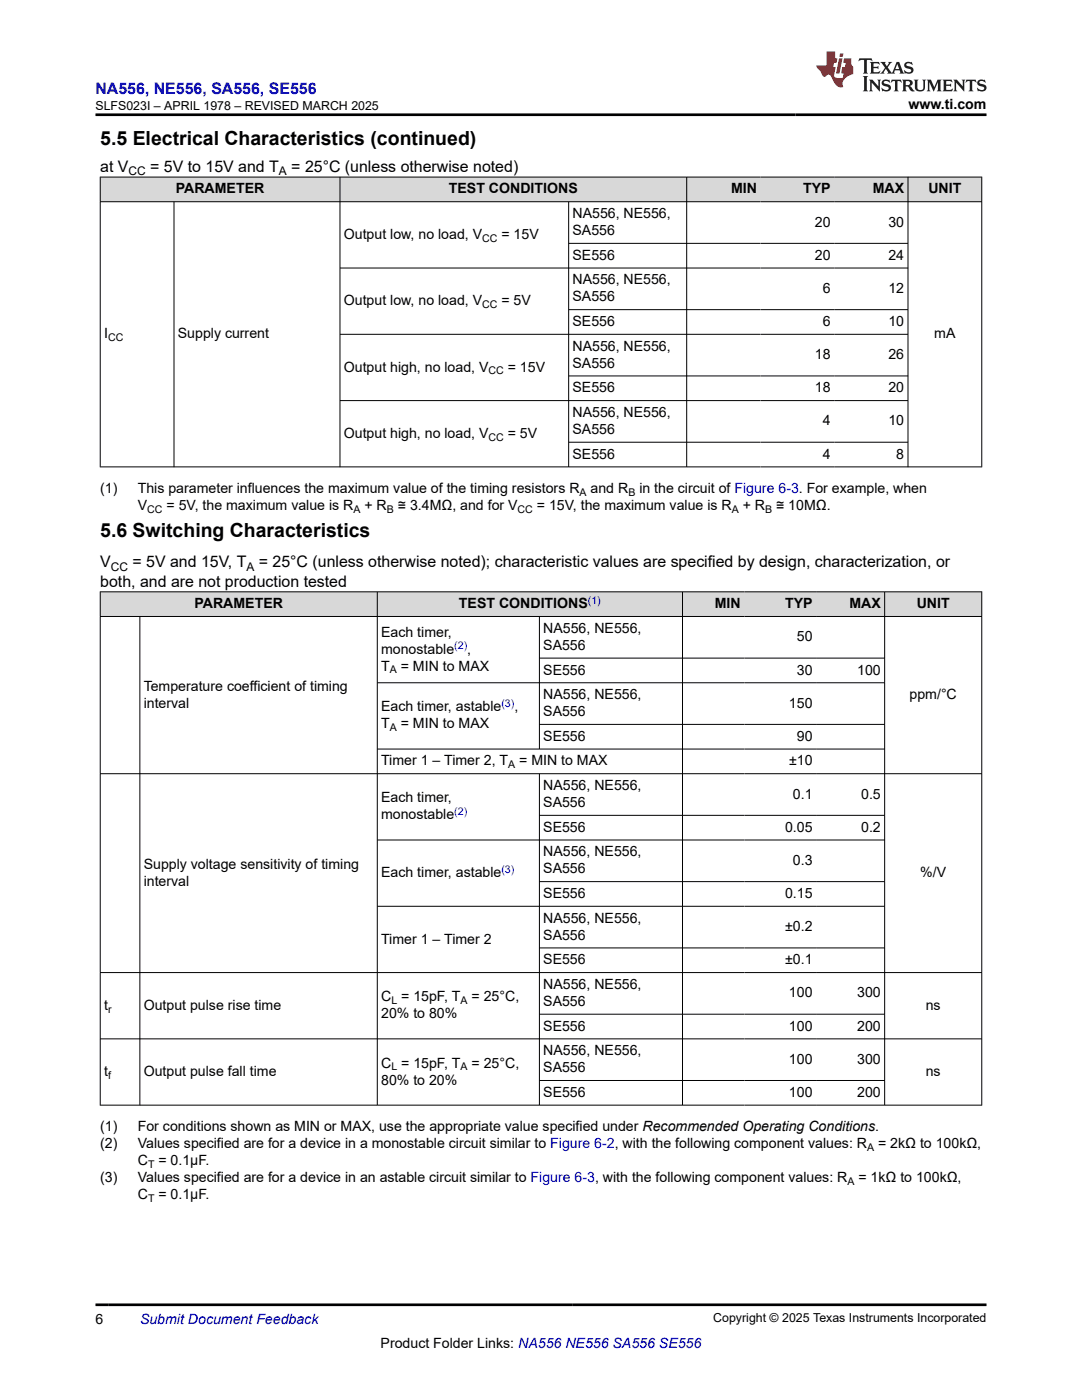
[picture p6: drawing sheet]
<svg xmlns="http://www.w3.org/2000/svg" width="216mm" height="279mm" viewBox="0 0 216 279" stroke-linecap="round" stroke-linejoin="round" font-family="sans-serif">
<defs><g id="words">
<g font-size="3.9">
<text x="20" y="28.8">5.5 Electrical Characteristics (continued)</text>
<text x="20" y="107.1">5.6 Switching Characteristics</text>
</g>
<text font-size="3.2" fill="#00f" x="19" y="18.7">NA556, NE556, SA556, SE556</text>
<g font-size="3.2">
<text x="20" y="34.3">at V</text>
<text x="30" y="34.3">= 5V to 15V and T</text>
<text x="58.1" y="34.3">= 25°C (unless otherwise noted)</text>
<text x="20" y="113.2">V</text>
<text x="26.4" y="113.2">= 5V and 15V, T</text>
<text x="51.7" y="113.2">= 25°C (unless otherwise noted); characteristic values are specified by design, characterization, or</text>
<text x="20" y="117.1">both, and are not production tested</text>
</g>
<g font-size="2.8">
<text x="181.3" y="21.8">www.ti.com</text>
<text x="35.1" y="38.6">PARAMETER</text>
<text x="89.6" y="38.6">TEST CONDITIONS</text>
<text x="145.9" y="38.6">MIN</text>
<text x="160.3" y="38.6">TYP</text>
<text x="174.1" y="38.6">MAX</text>
<text x="185.2" y="38.6">UNIT</text>
<text x="68.6" y="47.7">Output low, no load, V</text>
<text x="100.1" y="47.7">= 15V</text>
<text x="114.2" y="43.5">NA556, NE556,</text>
<text x="114.2" y="46.9">SA556</text>
<text x="162.6" y="45.2">20</text>
<text x="177.3" y="45.2">30</text>
<text x="114.2" y="51.8">SE556</text>
<text x="162.6" y="51.8">20</text>
<text x="177.3" y="51.8">24</text>
<text x="114.2" y="56.8">NA556, NE556,</text>
<text x="164.2" y="58.5">6</text>
<text x="177.3" y="58.5">12</text>
<text x="68.6" y="60.9">Output low, no load, V</text>
<text x="100.1" y="60.9">= 5V</text>
<text x="114.2" y="60.2">SA556</text>
<text x="114.2" y="65.1">SE556</text>
<text x="164.2" y="65.1">6</text>
<text x="177.3" y="65.1">10</text>
<text x="20.8" y="67.5">I</text>
<text x="35.5" y="67.5">Supply current</text>
<text x="114.2" y="70">NA556, NE556,</text>
<text x="162.6" y="71.7">18</text>
<text x="177.3" y="71.7">26</text>
<text x="186.4" y="67.5">mA</text>
<text x="68.6" y="74.1">Output high, no load, V</text>
<text x="101.3" y="74.1">= 15V</text>
<text x="114.2" y="73.4">SA556</text>
<text x="114.2" y="78.3">SE556</text>
<text x="114.2" y="83.2">NA556, NE556,</text>
<text x="162.6" y="78.3">18</text>
<text x="177.3" y="78.3">20</text>
<text x="68.6" y="87.4">Output high, no load, V</text>
<text x="101.3" y="87.4">= 5V</text>
<text x="114.2" y="86.6">SA556</text>
<text x="164.2" y="84.9">4</text>
<text x="177.3" y="84.9">10</text>
<text x="114.2" y="91.5">SE556</text>
<text x="164.2" y="91.5">4</text>
<text x="178.8" y="91.5">8</text>
<text x="20" y="98.3">(1)</text>
<text x="27.5" y="98.3">This parameter influences the maximum value of the timing resistors R</text>
<text x="27.5" y="101.7">V</text>
<text x="33.2" y="101.7">= 5V, the maximum value is R</text>
<text x="72.7" y="101.7">+ R</text>
<text x="79.4" y="101.7">≅ 3.4MΩ, and for V</text>
<text x="107.1" y="101.7">= 15V, the maximum value is R</text>
<text x="117.8" y="98.3">and R</text>
<text x="127.6" y="98.3">in the circuit of Figure 6-3. For example, when</text>
<text x="148.2" y="101.7">+ R</text>
<text x="154.9" y="101.7">≅ 10MΩ.</text>
<text x="38.8" y="121.4">PARAMETER</text>
<text x="91.6" y="121.4">TEST CONDITIONS</text>
<text x="142.6" y="121.4">MIN</text>
<text x="156.6" y="121.4">TYP</text>
<text x="169.5" y="121.4">MAX</text>
<text x="182.9" y="121.4">UNIT</text>
<text x="76.1" y="127.1">Each timer,</text>
<text x="76.1" y="130.5">monostable</text>
<text x="93.2" y="130.5">,</text>
<text x="108.4" y="126.3">NA556, NE556,</text>
<text x="108.4" y="129.7">SA556</text>
<text x="159" y="128">50</text>
<text x="28.7" y="137.8">Temperature coefficient of timing</text>
<text x="76.1" y="133.8">T</text>
<text x="80" y="133.8">= MIN to MAX</text>
<text x="108.4" y="134.6">SE556</text>
<text x="159" y="134.6">30</text>
<text x="171" y="134.6">100</text>
<text x="28.7" y="141.2">interval</text>
<text x="76.1" y="142">Each timer, astable</text>
<text x="102.6" y="142">,</text>
<text x="108.4" y="139.5">NA556, NE556,</text>
<text x="108.4" y="142.9">SA556</text>
<text x="157.4" y="141.2">150</text>
<text x="181.5" y="139.5">ppm/°C</text>
<text x="76.1" y="145.4">T</text>
<text x="80" y="145.4">= MIN to MAX</text>
<text x="108.4" y="147.8">SE556</text>
<text x="159" y="147.8">90</text>
<text x="76.1" y="152.8">Timer 1 – Timer 2, T</text>
<text x="103.6" y="152.8">= MIN to MAX</text>
<text x="157.4" y="152.8">±10</text>
<text x="76.1" y="160.1">Each timer,</text>
<text x="108.4" y="157.7">NA556, NE556,</text>
<text x="108.4" y="161.1">SA556</text>
<text x="158.2" y="159.4">0.1</text>
<text x="171.8" y="159.4">0.5</text>
<text x="76.1" y="163.5">monostable</text>
<text x="108.4" y="166">SE556</text>
<text x="156.6" y="166">0.05</text>
<text x="171.8" y="166">0.2</text>
<text x="28.7" y="173.4">Supply voltage sensitivity of timing</text>
<text x="108.4" y="170.9">NA556, NE556,</text>
<text x="158.2" y="172.6">0.3</text>
<text x="28.7" y="176.8">interval</text>
<text x="76.1" y="175.1">Each timer, astable</text>
<text x="108.4" y="174.3">SA556</text>
<text x="108.4" y="179.2">SE556</text>
<text x="156.6" y="179.2">0.15</text>
<text x="183.6" y="175.1">%/V</text>
<text x="108.4" y="184.1">NA556, NE556,</text>
<text x="156.7" y="185.8">±0.2</text>
<text x="76.1" y="188.3">Timer 1 – Timer 2</text>
<text x="108.4" y="187.5">SA556</text>
<text x="108.4" y="192.5">SE556</text>
<text x="108.4" y="197.4">NA556, NE556,</text>
<text x="156.7" y="192.5">±0.1</text>
<text x="20.8" y="201.5">t</text>
<text x="28.7" y="201.5">Output pulse rise time</text>
<text x="76.1" y="199.8">C = 15pF, T</text>
<text x="76.1" y="203.2">20% to 80%</text>
<text x="94.1" y="199.8">= 25°C,</text>
<text x="108.4" y="200.8">SA556</text>
<text x="157.4" y="199.1">100</text>
<text x="171" y="199.1">300</text>
<text x="184.7" y="201.5">ns</text>
<text x="108.4" y="205.7">SE556</text>
<text x="157.4" y="205.7">100</text>
<text x="171" y="205.7">200</text>
<text x="20.8" y="214.8">t</text>
<text x="28.7" y="214.8">Output pulse fall time</text>
<text x="76.1" y="213.1">C = 15pF, T</text>
<text x="94.1" y="213.1">= 25°C,</text>
<text x="108.4" y="210.6">NA556, NE556,</text>
<text x="108.4" y="214">SA556</text>
<text x="157.4" y="212.3">100</text>
<text x="171" y="212.3">300</text>
<text x="184.7" y="214.8">ns</text>
<text x="76.1" y="216.4">80% to 20%</text>
<text x="108.4" y="218.9">SE556</text>
<text x="157.4" y="218.9">100</text>
<text x="171" y="218.9">200</text>
<text x="20" y="225.7">(1)</text>
<text x="27.5" y="225.7">For conditions shown as MIN or MAX, use the appropriate value specified under Recommended Operating Conditions.</text>
<text x="20" y="229.1">(2)</text>
<text x="27.5" y="229.1">Values specified are for a device in a monostable circuit similar to Figure 6-2, with the following component values: R</text>
<text x="27.5" y="232.5">C</text>
<text x="31.6" y="232.5">= 0.1μF.</text>
<text x="175.2" y="229.1">= 2kΩ to 100kΩ,</text>
<text x="20" y="235.9">(3)</text>
<text x="27.5" y="235.9">Values specified are for a device in an astable circuit similar to Figure 6-3, with the following component values: R</text>
<text x="27.5" y="239.3">C</text>
<text x="31.6" y="239.3">= 0.1μF.</text>
<text x="171.3" y="235.9">= 1kΩ to 100kΩ,</text>
<text x="19" y="264.2">6</text>
<text x="75.9" y="269">Product Folder Links: NA556 NE556 SA556 SE556</text>
</g>
<text font-size="2.8" fill="#00f" x="27.9" y="264.2">Submit Document Feedback</text>
<g font-size="2.5">
<text x="19" y="21.9">SLFS023I – APRIL 1978 – REVISED MARCH 2025</text>
<text x="142.3" y="263.9">Copyright © 2025 Texas Instruments Incorporated</text>
</g>
<g font-size="2.4">
<text x="25.6" y="34.9">CC</text>
<text x="55.7" y="34.9">A</text>
<text x="22.1" y="113.9">CC</text>
<text x="49.2" y="113.9">A</text>
</g>
<g font-size="2.1">
<text x="96.2" y="48.3">CC</text>
<text x="96.2" y="61.5">CC</text>
<text x="21.6" y="68.1">CC</text>
<text x="97.5" y="74.7">CC</text>
<text x="97.5" y="87.9">CC</text>
<text x="115.7" y="98.9">A</text>
<text x="125.4" y="98.9">B</text>
<text x="29.4" y="102.3">CC</text>
<text x="70.5" y="102.3">A</text>
<text x="77.2" y="102.3">B</text>
<text x="103.3" y="102.3">CC</text>
<text x="146" y="102.3">A</text>
<text x="152.7" y="102.3">B</text>
<text x="77.8" y="134.4">A</text>
<text x="77.8" y="145.9">A</text>
<text x="101.4" y="153.3">A</text>
<text x="21.6" y="202.1">r</text>
<text x="78.1" y="200.4">L</text>
<text x="91.9" y="200.4">A</text>
<text x="21.6" y="215.3">f</text>
<text x="78.1" y="213.6">L</text>
<text x="91.9" y="213.6">A</text>
<text x="29.5" y="233">T</text>
<text x="173" y="229.7">A</text>
<text x="29.5" y="239.8">T</text>
<text x="169.1" y="236.4">A</text>
</g>
<g font-size="2.1" fill="#00f">
<text x="117.3" y="120.4">(1)</text>
<text x="90.6" y="129.5">(2)</text>
<text x="100.1" y="141.1">(3)</text>
<text x="90.6" y="162.6">(2)</text>
<text x="100.1" y="174.1">(3)</text>
</g>
</g></defs>
<g fill="#d8d8d8">
<path d="M20 35.3h175.9v5h-175.9z" fill-rule="evenodd"/>
<path d="M20.1 35.4h47.7v4.8h-47.7z" fill-rule="evenodd"/>
<path d="M67.9 35.4h69.1v4.8h-69.1z" fill-rule="evenodd"/>
<path d="M137.1 35.4h14.6v4.8h-14.6z" fill-rule="evenodd"/>
<path d="M151.7 35.4h14.8v4.8h-14.8z" fill-rule="evenodd"/>
<path d="M166.5 35.4h14.6v4.8h-14.6z" fill-rule="evenodd"/>
<path d="M181.2 35.4h14.6v4.8h-14.6z" fill-rule="evenodd"/>
</g>
<g fill="none" stroke="#000" stroke-width=".2">
<path d="M19.9 35.3h176.1M20 35.3v57.9M67.8 35.3v57.9M137 35.3v57.9M181.2 35.3v57.9M195.9 35.3v57.9M19.9 40.3h176.1M34.7 40.3v52.9M113.5 40.3v52.9M113.5 48.6h67.7M181.2 53.5h-113.4M113.5 61.8h67.7"/>
<path d="M113.5 75h67.7M181.2 66.7h-113.4M181.2 79.9h-113.4M19.9 93.2h176.1M113.5 88.3h67.7"/>
</g>
<g fill="#d8d8d8">
<path d="M20 118.1h175.9v4.9h-175.9z" fill-rule="evenodd"/>
<path d="M20.1 118.2h55.1v4.8h-55.1z" fill-rule="evenodd"/>
<path d="M75.3 118.2h60.8v4.8h-60.8z" fill-rule="evenodd"/>
<path d="M136.2 118.2h12.3v4.8h-12.3z" fill-rule="evenodd"/>
<path d="M148.5 118.2h14.3v4.8h-14.3z" fill-rule="evenodd"/>
<path d="M162.8 118.2h13.7v4.8h-13.7z" fill-rule="evenodd"/>
<path d="M176.6 118.2h19.2v4.8h-19.2z" fill-rule="evenodd"/>
</g>
<g fill="none" stroke="#000" stroke-width=".2">
<path d="M19.9 118.1h176.1M20 118v102.6M75.3 118v102.6M136.2 118v102.6M176.5 118v102.6M195.9 118v102.6M19.9 123h176.1M27.9 123v97.6M107.6 123v26.6M107.6 131.3h69M176.6 136.3h-101.3M19.9 154.4h176.1"/>
<path d="M107.6 154.4v66.2M107.6 144.6h69M176.6 149.5h-101.3M75.3 167.6h101.3M107.6 162.7h69M107.6 175.9h69M19.9 194.1h176.1M75.3 180.9h101.3M107.6 189.2h69M19.9 207.3h176.1M107.6 202.4h69M107.6 215.6h69"/>
<path d="M19.9 220.6h176.1"/>
</g>
<path d="M171.5 11.6l-.2 .6 .5-.2h.6v.1v2.2l-.2 .4h1l-.2-.4v-2.2v-.1h.5l.6 .2-.2-.6zM173.6 12.4l.2 .3v1.6l-.2 .4h1.9l.1-.6a1.08 1.08 0 0 1-1.3 .2v-.7h.6l.4 .2v-.7l-.4 .2h-.6v-.5l.2-.2a1 1 0 0 1 1 .3l-.1-.5zM175.7 12.4l.9 1.1-1 1.2h.9l-.2-.2 .5-.8 .4 .8-.2 .2h1.6l-.2-.2 .2-.5h.9l.1 .5-.1 .2h.9l-.2-.4-.8-1.9h-.5l-.9 2.1-.9-1.1 .9-1h-.8l.2 .2-.4 .6-.4-.6 .2-.2zM179 12.8l.4 1h-.7zM180.7 12.5a.65 .65 0 0 0-.2 .7 .65 .65 0 0 0 .6 .5l.6 .1 .1 .3a.79 .79 0 0 1-.7 .4 .79 .79 0 0 1-.7-.5l.1 .7 .2-.1a.93 .93 0 0 0 1.1 0 .93 .93 0 0 0 .4-.9 1.46 1.46 0 0 0-1.2-.6l-.1-.3a1.09 1.09 0 0 1 1.2 .2l-.2-.6-.1 .1-.5-.2zM172.2 15.2l.2 .4v2.2l-.2 .4h1l-.2-.4v-2.2l.2-.4zM173.4 15.9l.2 .4v1.5l-.2 .4h.8l-.3-.4 .1-1.3 1.6 1.8v-2l.2-.4h-.7l.1 .2 .1 1.1-1.2-1.3zM176.2 16a.65 .65 0 0 0-.2 .8 .65 .65 0 0 0 .6 .4l.6 .2 .1 .2a.79 .79 0 0 1-.7 .4 .79 .79 0 0 1-.7-.5l.1 .7 .2-.1a.93 .93 0 0 0 1.1 .1 .93 .93 0 0 0 .4-1 1.46 1.46 0 0 0-1.2-.5l-.1-.4a1.09 1.09 0 0 1 1.2 .2l-.1-.6-.2 .1-.5-.1zM177.9 15.9l-.1 .6a.63 .63 0 0 1 .8-.3v1.6l-.3 .4h1l-.2-.4v-1.6a.66 .66 0 0 1 .8 .3l-.1-.6zM180 15.9l.2 .4v1.5l-.2 .4h1l-.2-.2-.1-.7h.5l.1 .2a.79 .79 0 0 0 1.2 .6l-1-.9a.61 .61 0 0 0 .6-.6 .61 .61 0 0 0-.5-.7zM180.8 16.2h.1a.47 .47 0 0 1 .5 .1 .47 .47 0 0 1 .1 .5l-.1 .1-.7 .1zM182.3 15.9l.2 .2a2.27 2.27 0 0 0 .4 2 1.04 1.04 0 0 0 1.7-.7v-1.3l.2-.2h-.8l.2 .4v1.1a.6 .6 0 0 1-.6 .6 .6 .6 0 0 1-.6-.6v-1.1l.3-.4zM184.9 15.9l.2 .4v1.5l-.2 .4h.8l-.3-.4v-1.4l.9 1.9 .9-1.9v1.4l-.3 .4h1l-.2-.4v-1.5l.2-.4h-.8l-.7 1.5-.6-1.5zM188.1 15.9l.2 .4v1.5l-.2 .4h1.9l.1-.6a1.09 1.09 0 0 1-1.3 .2v-.7h.6l.4 .2v-.6l-.4 .2h-.6v-.6l.2-.1a1.01 1.01 0 0 1 1 .3l-.1-.6zM190.2 15.9l.3 .4v1.5l-.3 .4h.8l-.2-.4v-1.3l1.6 1.8v-2l.2-.4h-.7l.2 .2v1.1l-1.2-1.3zM192.8 15.9l-.1 .6a.63 .63 0 0 1 .8-.3v1.6l-.3 .4h1l-.2-.4v-1.6a.66 .66 0 0 1 .8 .3l-.1-.6zM195.2 16a.65 .65 0 0 0-.2 .8 .65 .65 0 0 0 .6 .4l.6 .2 .2 .2a.79 .79 0 0 1-.7 .4 .79 .79 0 0 1-.7-.5l.1 .7 .2-.1a.93 .93 0 0 0 1 .1 .93 .93 0 0 0 .5-1 1.46 1.46 0 0 0-1.3-.5v-.4a1.09 1.09 0 0 1 1.2 .2l-.2-.6-.2 .1-.5-.1z" fill="#231f20"/>
<path d="M164.9 10.3v2.7h-2l.1 .4 .8 1a.95 .95 0 0 0 1 .9 .59 .59 0 0 1 .5-.4 .59 .59 0 0 1 .5 .3l.4 .8a1.59 1.59 0 0 0 2.1 1.4 1.61 1.61 0 0 1 1-2.3l1-.3-.1-1.5a1.59 1.59 0 0 1-.3-1.7h-1.5l-.2 .9h.6l-.2 .9h-.5l-.2 .9v.3l.4 .1-.1 .9h-.7a.73 .73 0 0 1-1-.7l.3-1.5h-.5l.1-.9h.5l.2-.9h-.5v-1.3zM167.4 11.6l-.6 3.1h.7l.6-3.1zM167.6 10.7l-.1 .6h.7l.1-.6z" fill="#ed1c24"/>
<path d="M19 22.9h177.8M19 260.4h177.8" fill="none" stroke="#000" stroke-width=".53"/>
<use href="#words"/>
</svg>
